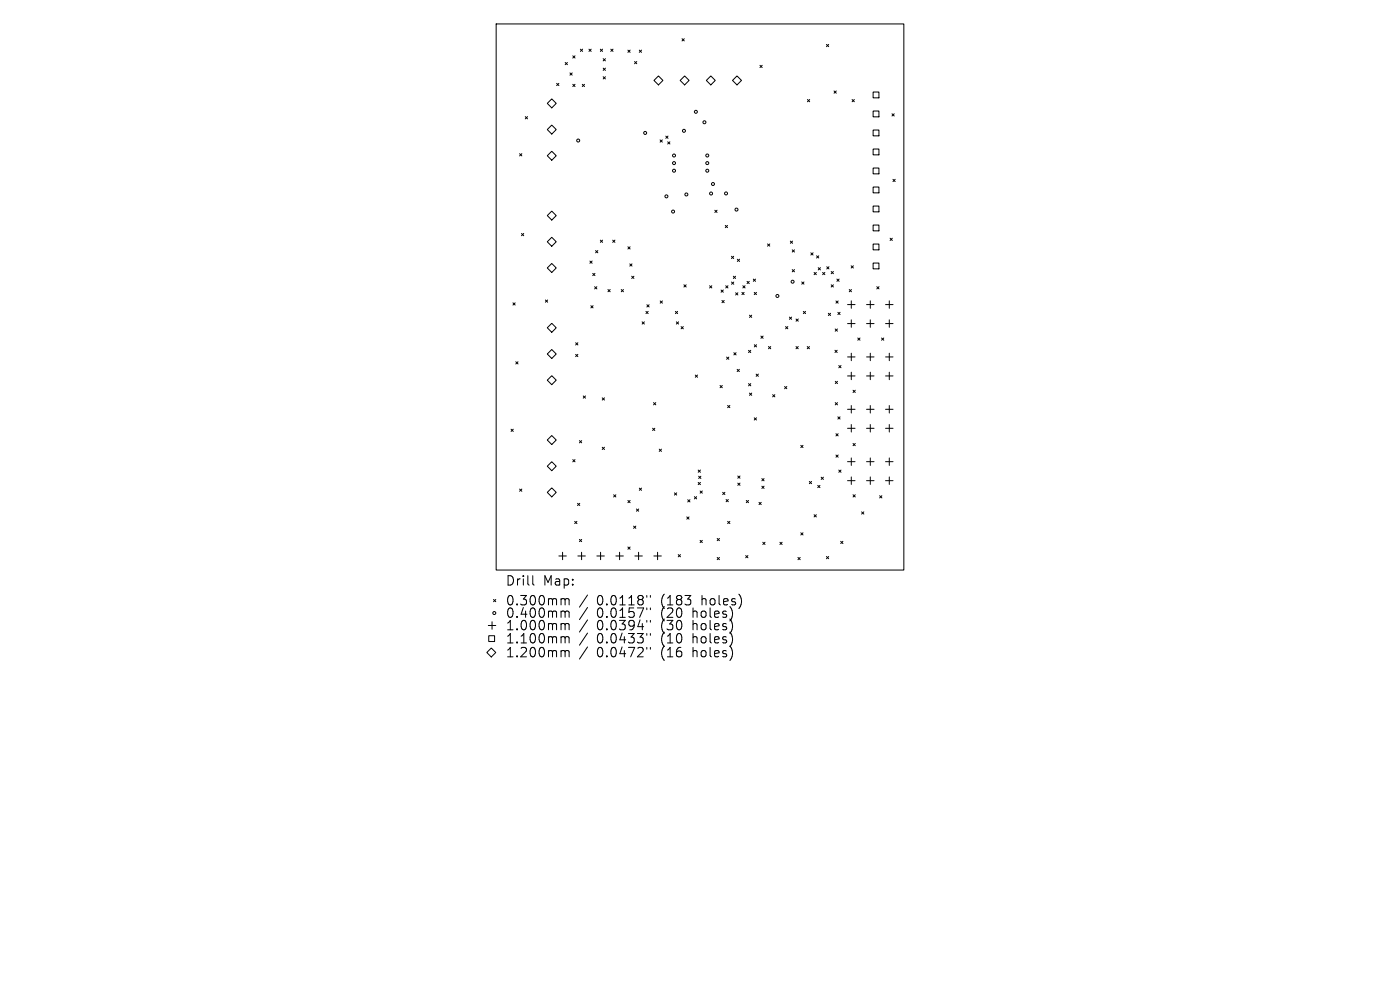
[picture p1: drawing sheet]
<svg xmlns="http://www.w3.org/2000/svg" width="297mm" height="210mm" viewBox="0 0 297 210" stroke-linecap="round" stroke-linejoin="round" font-family="sans-serif">
<defs><g id="words">
<g font-size="2.8">
<text x="107.2" y="124.5">Drill</text>
<text x="115.2" y="124.5">Map:</text>
<text x="107.2" y="128.7">0.300mm</text>
<text x="107.2" y="131.3">0.400mm</text>
<text x="126.6" y="128.7">0.0118&quot;</text>
<text x="126.6" y="131.3">0.0157&quot;</text>
<text x="140.3" y="128.7">(183</text>
<text x="140.3" y="131.3">(20</text>
<text x="147.2" y="131.3">holes)</text>
<text x="149.1" y="128.7">holes)</text>
<text x="107.2" y="134">1.000mm</text>
<text x="107.2" y="136.8">1.100mm</text>
<text x="126.6" y="134">0.0394&quot;</text>
<text x="126.6" y="136.8">0.0433&quot;</text>
<text x="140.3" y="134">(30</text>
<text x="140.3" y="136.8">(10</text>
<text x="147.2" y="134">holes)</text>
<text x="147.2" y="136.8">holes)</text>
<text x="107.2" y="139.7">1.200mm</text>
<text x="126.6" y="139.7">0.0472&quot;</text>
<text x="140.3" y="139.7">(16</text>
<text x="147.2" y="139.7">holes)</text>
</g>
</g></defs>
<g fill="none" stroke="#000" stroke-width=".21">
<path d="M105.3 5.1h86.4v115.8h-86.4zM118.1 17.7l.5 .5M118.6 17.7l-.5 .5M119.9 13.3l.5 .4M120.4 13.3l-.5 .4M120.9 15.5l.5 .4M121.4 15.5l-.5 .4M121.5 11.8l.5 .5M121.5 17.9l.5 .5M122 11.8l-.5 .5M122 17.9l-.5 .5M123.1 10.4l.5 .5"/>
<path d="M123.5 17.9l.5 .5M123.6 10.4l-.5 .5M124 17.9l-.5 .5M124.9 10.4l.5 .5M125.4 10.4l-.5 .5M127.4 10.4l.4 .5M127.8 10.4l-.4 .5M128 12.4l.4 .5M128 14.5l.4 .4M128 16.3l.4 .4M128.4 12.4l-.4 .5M128.4 14.5l-.4 .4"/>
<path d="M128.4 16.3l-.4 .4M129.6 10.4l.5 .5M130.1 10.4l-.5 .5M133.2 10.6l.5 .5M133.7 10.6l-.5 .5M134.6 13l.5 .5M135.1 13l-.5 .5M135.6 10.6l.5 .5M136.1 10.6l-.5 .5M139.7 16.1l.9 1-.9 .9-1-.9zM144.7 8.2l.5 .5M145.2 8.2l-.5 .5"/>
<path d="M145.2 16.1l1 1-1 .9-.9-.9zM149.8 17.1l1-1 .9 1-.9 .9zM156.3 16.1l1 1-1 .9-.9-.9zM161.2 13.9l.5 .4M161.7 13.9l-.5 .4M175.3 9.4l.5 .5M175.8 9.4l-.5 .5M176.9 19.3l.5 .5M177.4 19.3l-.5 .5M185.2 19.5h1.3v1.3h-1.3zM110.2 32.6l.5 .5M110.7 32.6l-.5 .5"/>
<path d="M111.4 24.7l.5 .5M111.9 24.7l-.5 .5M116.1 21.9l1-.9 .9 .9-.9 1zM116.1 27.5l1-1 .9 1-.9 .9zM116.1 33l1-.9 .9 .9-.9 1zM140 29.7l.5 .5M140.5 29.7l-.5 .5M141.2 28.9l.5 .4M141.6 30.1l.5 .5M141.7 28.9l-.5 .4M142.1 30.1l-.5 .5M171.3 21.1l.5 .5"/>
<path d="M171.8 21.1l-.5 .5M180.8 21.1l.4 .5M181.2 21.1l-.4 .5M185.2 23.6h1.3v1.2h-1.3zM185.2 27.6h1.3v1.2h-1.3zM185.2 31.6h1.3v1.2h-1.3zM185.2 35.6h1.3v1.3h-1.3zM185.2 39.7h1.3v1.2h-1.3zM189.2 24.1l.5 .5M189.4 38l.5 .5M189.7 24.1l-.5 .5M189.9 38l-.5 .5"/>
<path d="M110.6 49.5l.5 .5M111.1 49.5l-.5 .5M116.1 45.7l1-.9 .9 .9-.9 1zM116.1 51.3l1-1 .9 1-.9 .9zM116.1 56.8l1-.9 .9 .9-.9 1zM125.1 55.4l.5 .4M125.6 55.4l-.5 .4M125.7 58l.5 .5M126.2 58l-.5 .5M126.4 53.2l.4 .4M126.8 53.2l-.4 .4M127.4 50.9l.4 .5"/>
<path d="M127.8 50.9l-.4 .5M130 50.9l.5 .5M130.5 50.9l-.5 .5M133.2 52.3l.5 .5M133.6 56l.5 .5M133.7 52.3l-.5 .5M134 58.6l.5 .5M134.1 56l-.5 .5M134.5 58.6l-.5 .5M151.6 44.6l.5 .5M152.1 44.6l-.5 .5M153.9 47.8l.4 .5"/>
<path d="M154.3 47.8l-.4 .5M155.2 54.4l.4 .4M155.2 59.8l.5 .5M155.6 58.6l.5 .5M155.6 54.4l-.4 .4M155.7 59.8l-.5 .5M156.1 58.6l-.5 .5M156.4 55l.5 .5M156.9 55l-.5 .5M158.5 59.7l.5 .5M159 59.7l-.5 .5M159.8 59.2l.5 .5"/>
<path d="M160.3 59.2l-.5 .5M162.8 51.7l.5 .5M163.3 51.7l-.5 .5M167.7 51.1l.4 .5M168.1 53l.4 .5M168.1 57.2l.4 .5M168.1 51.1l-.4 .5M168.5 53l-.4 .5M168.5 57.2l-.4 .5M170.1 59.8l.5 .5M170.6 59.8l-.5 .5M172 53.6l.5 .5"/>
<path d="M172.5 53.6l-.5 .5M172.7 57.8l.5 .5M173.2 57.8l-.5 .5M173.2 54.3l.5 .4M173.6 56.8l.5 .5M173.7 54.3l-.5 .4M174.1 56.8l-.5 .5M174.5 57.8l.5 .5M175 57.8l-.5 .5M175.4 56.6l.5 .5M175.9 56.6l-.5 .5M176.3 57.6l.5 .5"/>
<path d="M176.8 57.6l-.5 .5M177.5 59.2l.5 .5M178 59.2l-.5 .5M180.6 56.4l.4 .5M181 56.4l-.4 .5M185.2 43.7h1.3v1.2h-1.3zM185.2 47.7h1.3v1.3h-1.3zM185.2 51.8h1.3v1.2h-1.3zM185.2 55.8h1.3v1.2h-1.3zM188.8 50.5l.5 .5M189.3 50.5l-.5 .5M108.8 64.2l.5 .5"/>
<path d="M109.3 64.2l-.5 .5M109.4 76.7l.5 .5M109.9 76.7l-.5 .5M115.7 63.6l.5 .5M116.1 69.5l1-.9 .9 .9-.9 1zM116.2 63.6l-.5 .5M117.1 74.1l.9 1-.9 .9-1-.9zM122.1 72.7l.5 .5M122.1 75.2l.5 .4M122.6 72.7l-.5 .5M122.6 75.2l-.5 .4M125.3 64.8l.5 .5"/>
<path d="M125.8 64.8l-.5 .5M126.1 60.8l.5 .5M126.6 60.8l-.5 .5M129 61.4l.4 .5M129.4 61.4l-.4 .5M131.8 61.4l.5 .5M132.3 61.4l-.5 .5M136.2 68.3l.5 .4M136.7 68.3l-.5 .4M137 66.1l.5 .4M137.2 64.6l.5 .5M137.5 66.1l-.5 .4"/>
<path d="M137.7 64.6l-.5 .5M140.1 63.8l.4 .5M140.5 63.8l-.4 .5M143.3 66.1l.5 .4M143.5 68.3l.5 .4M143.8 66.1l-.5 .4M144 68.3l-.5 .4M144.5 69.3l.5 .5M145 69.3l-.5 .5M145.1 60.4l.5 .5M145.6 60.4l-.5 .5M147.5 79.6l.5 .4"/>
<path d="M148 79.6l-.5 .4M150.5 60.6l.5 .5M151 60.6l-.5 .5M153 61.5l.4 .5M153.2 63.7l.4 .5M153.4 61.5l-.4 .5M153.6 63.7l-.4 .5M154 60.6l.4 .5M154.1 75.7l.5 .5M154.4 60.6l-.4 .5M154.6 75.7l-.5 .5M155.7 74.8l.5 .5"/>
<path d="M156.1 62.1l.4 .5M156.2 74.8l-.5 .5M156.4 78.3l.5 .5M156.5 62.1l-.4 .5M156.9 78.3l-.5 .5M157.4 62l.5 .5M157.6 60.6l.5 .5M157.9 62l-.5 .5M158.1 60.6l-.5 .5M158.8 74.3l.5 .5M159 66.9l.5 .4M159.3 74.3l-.5 .5"/>
<path d="M159.5 66.9l-.5 .4M160 62l.5 .5M160 73.1l.5 .5M160.4 79.4l.5 .4M160.5 62l-.5 .5M160.5 73.1l-.5 .5M160.9 79.4l-.5 .4M161.4 71.3l.5 .5M161.9 71.3l-.5 .5M163 73.5l.5 .5M163.5 73.5l-.5 .5M166.7 69.3l.4 .5"/>
<path d="M167.1 69.3l-.4 .5M167.5 67.3l.4 .4M167.9 67.3l-.4 .4M168.9 73.5l.4 .5M168.9 67.7l.5 .4M169.3 73.5l-.4 .5M169.4 67.7l-.5 .4M170.4 66.1l.5 .4M170.9 66.1l-.5 .4M171.2 73.5l.5 .5M171.7 73.5l-.5 .5M175.7 66.5l.5 .4"/>
<path d="M176.2 66.5l-.5 .4M176.3 60.4l.5 .5M176.8 60.4l-.5 .5M177.1 74.3l.5 .5M177.2 69.8l.5 .5M177.3 63.8l.5 .5M177.6 74.3l-.5 .5M177.7 69.8l-.5 .5M177.7 66.3l.5 .4M177.8 63.8l-.5 .5M177.9 77.5l.5 .5M178.2 66.3l-.5 .4"/>
<path d="M178.4 77.5l-.5 .5M179.8 64.6h1.6M179.8 68.6h1.6M179.8 75.7h1.6M179.8 79.7h1.6M180.2 61.4l.4 .5M180.6 63.8v1.6M180.6 67.8v1.6M180.6 74.9v1.6M180.6 79v1.5M180.6 61.4l-.4 .5M182 71.7l.5 .5"/>
<path d="M182.5 71.7l-.5 .5M183.8 64.6h1.6M183.8 68.6h1.6M183.8 75.7h1.6M183.8 79.7h1.6M184.6 63.8v1.6M184.6 67.8v1.6M184.6 74.9v1.6M184.6 79v1.5M186 60.8l.5 .5M186.5 60.8l-.5 .5M187 71.7l.5 .5"/>
<path d="M187.5 71.7l-.5 .5M187.9 64.6h1.6M187.9 68.6h1.6M187.9 75.7h1.6M187.9 79.7h1.6M188.7 63.8v1.6M188.7 67.8v1.6M188.7 74.9v1.6M188.7 79v1.5M108.4 91l.5 .5M108.9 91l-.5 .5M116.1 80.6l1-.9 .9 .9-.9 1z"/>
<path d="M116.1 93.3l1-.9 .9 .9-.9 1zM116.1 98.9l1-1 .9 1-.9 .9zM121.5 97.5l.5 .5M122 97.5l-.5 .5M122.9 93.5l.5 .4M123.4 93.5l-.5 .4M123.7 84l.5 .5M124.2 84l-.5 .5M127.8 84.4l.4 .5M127.8 94.9l.4 .5M128.2 84.4l-.4 .5M128.2 94.9l-.4 .5"/>
<path d="M138.4 90.8l.5 .5M138.6 85.4l.5 .5M138.9 90.8l-.5 .5M139.1 85.4l-.5 .5M139.9 95.3l.4 .5M140.3 95.3l-.4 .5M148.1 99.7l.5 .5M148.6 99.7l-.5 .5M152.8 81.8l.4 .5M153.2 81.8l-.4 .5M154.4 86l.4 .5M154.8 86l-.4 .5"/>
<path d="M158.8 81.4l.5 .4M159 83.4l.5 .5M159.3 81.4l-.5 .4M159.5 83.4l-.5 .5M160 88.6l.5 .5M160.5 88.6l-.5 .5M163.9 83.7l.5 .5M164.4 83.7l-.5 .5M166.4 82l.5 .5M166.9 82l-.5 .5M169.9 94.5l.5 .4M170.4 94.5l-.5 .4"/>
<path d="M177.2 85.4l.5 .5M177.2 80.9l.5 .5M177.3 92l.5 .5M177.3 96.5l.5 .5M177.7 85.4l-.5 .5M177.7 80.9l-.5 .5M177.7 88.4l.5 .5M177.8 92l-.5 .5M177.8 96.5l-.5 .5M177.9 99.7l.5 .5M178.2 88.4l-.5 .5M178.4 99.7l-.5 .5"/>
<path d="M179.8 86.8h1.6M179.8 90.9h1.6M179.8 97.9h1.6M180.6 86v1.6M180.6 90.1v1.5M180.6 97.1v1.6M181 94.1l.4 .4M181 82.8l.4 .5M181.4 82.8l-.4 .5M181.4 94.1l-.4 .4M183.8 86.8h1.6M183.8 90.9h1.6"/>
<path d="M183.8 97.9h1.6M184.6 86v1.6M184.6 90.1v1.5M184.6 97.1v1.6M187.9 86.8h1.6M187.9 90.9h1.6M187.9 97.9h1.6M188.7 86v1.6M188.7 90.1v1.5M188.7 97.1v1.6M110.2 103.7l.5 .5M110.7 103.7l-.5 .5"/>
<path d="M116.1 104.5l1-1 .9 1-.9 .9zM118.6 117.9h1.5M119.3 117.1v1.6M121.9 110.6l.5 .5M122.4 110.6l-.5 .5M122.5 106.8l.5 .4M122.6 117.9h1.6M122.9 114.4l.5 .5M123 106.8l-.5 .4M123.4 117.1v1.6M123.4 114.4l-.5 .5M126.6 117.9h1.6"/>
<path d="M127.4 117.1v1.6M130.2 105l.5 .4M130.6 117.9h1.6M130.7 105l-.5 .4M131.4 117.1v1.6M133.2 106.2l.5 .4M133.2 116l.5 .5M133.7 106.2l-.5 .4M133.7 116l-.5 .5M134.4 111.6l.5 .5M134.7 117.9h1.6M134.9 111.6l-.5 .5"/>
<path d="M135 108l.5 .5M135.5 117.1v1.6M135.5 108l-.5 .5M135.6 103.5l.5 .5M136.1 103.5l-.5 .5M138.7 117.9h1.6M139.5 117.1v1.6M143.1 104.5l.5 .5M143.6 104.5l-.5 .5M143.9 117.6l.5 .5M144.4 117.6l-.5 .5M145.7 109.7l.5 .4"/>
<path d="M145.9 106l.5 .5M146.2 109.7l-.5 .4M146.4 106l-.5 .5M147.3 105.4l.5 .4M147.8 105.4l-.5 .4M148.1 102.3l.5 .5M148.2 101l.5 .5M148.5 104.1l.5 .5M148.5 114.6l.5 .5M148.6 102.3l-.5 .5M148.7 101l-.5 .5M149 104.1l-.5 .5"/>
<path d="M149 114.6l-.5 .5M152.1 118.3l.5 .4M152.1 114.2l.5 .5M152.6 114.2l-.5 .5M152.6 118.3l-.5 .4M153.3 104.4l.5 .5M153.8 104.4l-.5 .5M154 106l.5 .4M154.4 110.6l.4 .5M154.5 106l-.5 .4M154.8 110.6l-.4 .5M156.5 101l.5 .4"/>
<path d="M156.5 102.5l.5 .5M157 101l-.5 .4M157 102.5l-.5 .5M158.2 117.8l.5 .5M158.3 106.2l.5 .4M158.7 117.8l-.5 .5M158.8 106.2l-.5 .4M161 106.6l.5 .4M161.5 106.6l-.5 .4M161.6 101.5l.5 .5M161.6 103.1l.5 .5M161.8 115l.5 .5"/>
<path d="M162.1 101.5l-.5 .5M162.1 103.1l-.5 .5M162.3 115l-.5 .5M165.4 115l.5 .5M165.9 115l-.5 .5M169.3 118.3l.5 .4M169.8 118.3l-.5 .4M169.9 113l.5 .5M170.4 113l-.5 .5M171.7 102.1l.5 .5M172.2 102.1l-.5 .5M172.7 109.2l.5 .5"/>
<path d="M173.2 109.2l-.5 .5M173.5 103l.5 .4M174 103l-.5 .4M174.2 101.2l.5 .5M174.7 101.2l-.5 .5M175.3 118.1l.5 .4M175.8 118.1l-.5 .4M178.3 114.8l.5 .5M178.8 114.8l-.5 .5M179.8 102h1.6M180.6 101.2v1.6M181 105l.4 .4"/>
<path d="M181.4 105l-.4 .4M182.8 108.6l.5 .5M183.3 108.6l-.5 .5M183.8 102h1.6M184.6 101.2v1.6M186.6 105.2l.5 .4M187.1 105.2l-.5 .4M187.9 102h1.6M188.7 101.2v1.6M103.6 132.7h1.6M103.7 134.9h1.2v1.2h-1.2zM104.2 137.5l1 .9-1 1-.9-1z"/>
<path d="M104.4 131.9v1.6M104.7 127.2l.5 .4M105.2 127.2l-.5 .4M113 122.1v1.7l.3 .3M119.3 127l.5 .1 .1 .2M119.3 129.6h.3l.3 .3M119.3 132.3l.5 .1 .1 .2M119.3 135.1h.3l.3 .2M119.3 138l.5 .1 .1 .2M119.9 127.3l.3-.3 .4 .1 .1 1.2M119.9 127.3v1M119.9 129.9v1.1"/>
<path d="M119.9 132.6v1M119.9 135.3v1.1M119.9 138.3v1M119.9 129.9l.3-.3 .4 .1 .1 1.3M119.9 132.6l.3-.3 .4 .1 .1 1.2M119.9 135.3l.3-.2h.4l.1 1.3M119.9 138.3l.3-.3 .4 .1 .1 1.2M124.6 126.2l-1.7 2.6M124.6 128.9l-1.7 2.5M124.6 131.5l-1.7 2.6M124.6 134.3l-1.7 2.6M124.6 137.2l-1.7 2.6"/>
<path d="M137.2 126.3v.4M137.2 129v.3M137.2 131.6v.4M137.2 134.4v.4M137.2 137.3v.4M138 126.3v.4M138 129v.3M138 131.6v.4M138 134.4v.4M138 137.3v.4"/>
<circle cx="122.7" cy="29.8" r=".32"/>
<circle cx="136.9" cy="28.2" r=".32"/>
<circle cx="143" cy="34.6" r=".32"/>
<circle cx="143" cy="36.2" r=".32"/>
<circle cx="143" cy="33" r=".32"/>
<circle cx="145.1" cy="27.8" r=".32"/>
<circle cx="147.6" cy="23.7" r=".32"/>
<circle cx="149.4" cy="25.9" r=".32"/>
<circle cx="150" cy="33" r=".32"/>
<circle cx="150" cy="36.2" r=".32"/>
<circle cx="150" cy="34.6" r=".32"/>
<circle cx="151.3" cy="39" r=".32"/>
<circle cx="141.4" cy="41.7" r=".32"/>
<circle cx="142.8" cy="44.9" r=".32"/>
<circle cx="145.6" cy="41.3" r=".32"/>
<circle cx="150.9" cy="41.1" r=".32"/>
<circle cx="154" cy="41" r=".32"/>
<circle cx="156.2" cy="44.5" r=".32"/>
<circle cx="168.1" cy="59.8" r=".32"/>
<circle cx="164.9" cy="62.8" r=".32"/>
<circle cx="104.9" cy="130" r=".32"/>
</g>
<use href="#words"/>
</svg>
